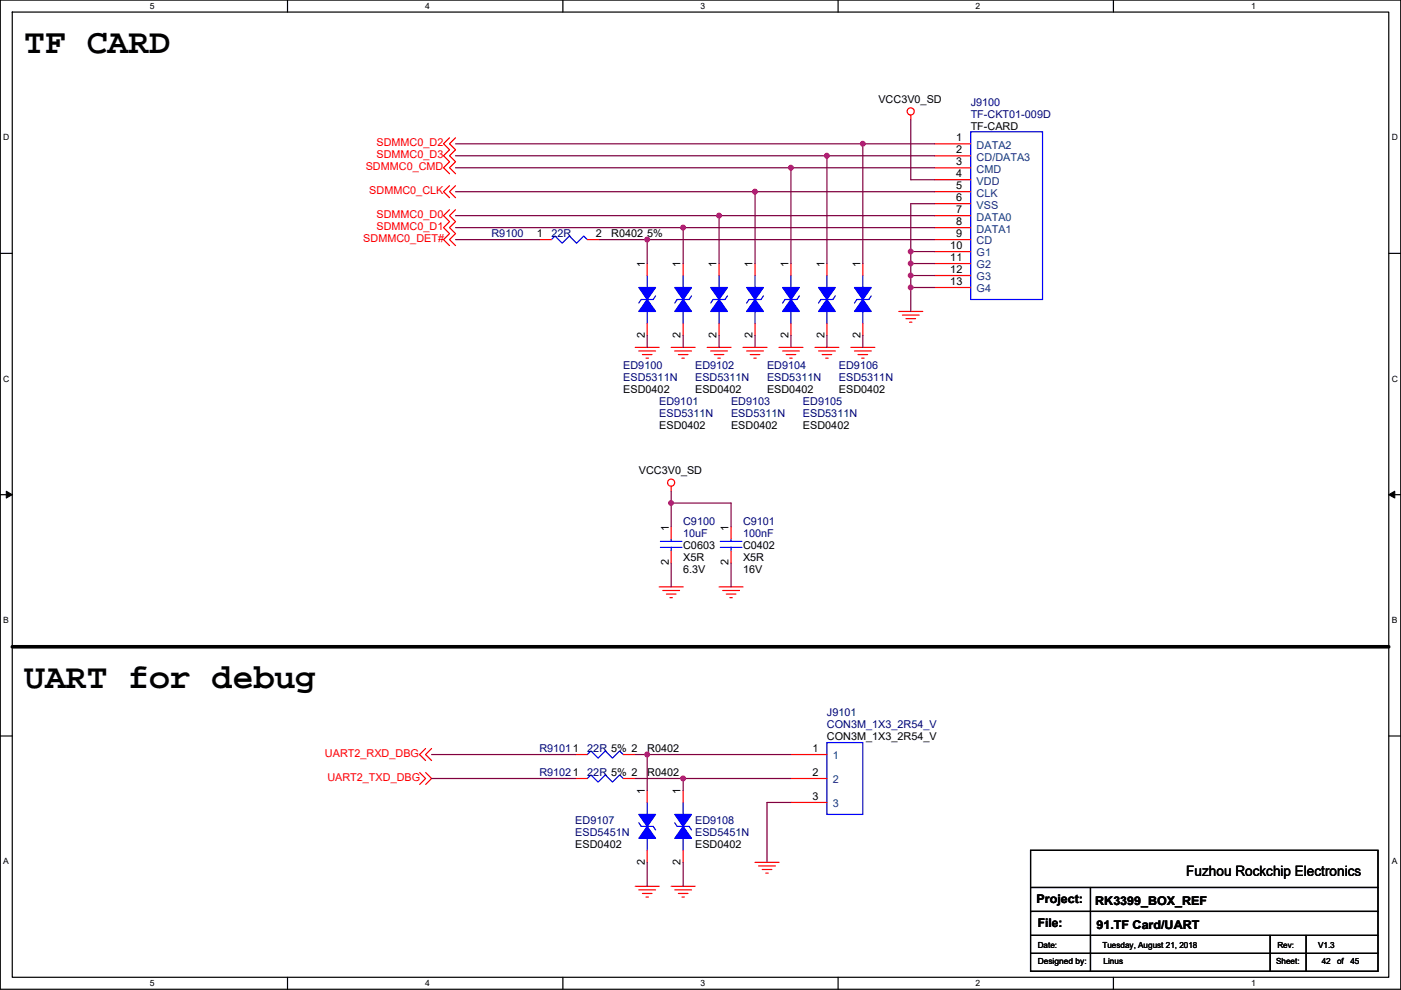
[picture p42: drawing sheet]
<svg xmlns="http://www.w3.org/2000/svg" width="297mm" height="210mm" viewBox="0 0 297 210" stroke-linecap="round" stroke-linejoin="round" font-family="sans-serif">
<defs><g id="words">
<g font-size="7.4">
<text x="5.1" y="11.2">TF CARD</text>
<text x="5.1" y="145.9">UART for debug</text>
</g>
<text font-size="3" x="251.5" y="185.9">Fuzhou Rockchip Electronics</text>
<g font-size="2.5">
<text x="219.8" y="191.6">Project:</text>
<text x="232.2" y="191.9">RK3399_BOX_REF</text>
<text x="220" y="196.7">File:</text>
<text x="232.5" y="197">91.TF Card/UART</text>
</g>
<g font-size="2.3">
<text x="186.2" y="21.9">VCC3V0_SD</text>
<text x="202.8" y="30">1</text>
<text x="205.8" y="27.5">TF-CARD</text>
<text x="202.8" y="32.5">2</text>
<text x="202.8" y="35.1">3</text>
<text x="202.8" y="37.6">4</text>
<text x="202.8" y="40.1">5</text>
<text x="202.8" y="42.7">6</text>
<text x="202.8" y="45.2">7</text>
<text x="202.8" y="47.8">8</text>
<text x="113.9" y="50.3">1</text>
<text x="126.3" y="50.3">2</text>
<text x="129.6" y="50.3">R0402 5%</text>
<text x="201.5" y="52.8">10</text>
<text x="202.8" y="50.3">9</text>
<text x="136.7" y="56.7" transform="rotate(-90 136.7 56.7)">1</text>
<text x="144.3" y="56.7" transform="rotate(-90 144.3 56.7)">1</text>
<text x="151.9" y="56.7" transform="rotate(-90 151.9 56.7)">1</text>
<text x="159.6" y="56.7" transform="rotate(-90 159.6 56.7)">1</text>
<text x="167.2" y="56.7" transform="rotate(-90 167.2 56.7)">1</text>
<text x="174.8" y="56.7" transform="rotate(-90 174.8 56.7)">1</text>
<text x="182.4" y="56.7" transform="rotate(-90 182.4 56.7)">1</text>
<text x="201.5" y="55.4">11</text>
<text x="201.5" y="57.9">12</text>
<text x="201.5" y="60.5">13</text>
<text x="136.7" y="71.7" transform="rotate(-90 136.7 71.7)">2</text>
<text x="144.3" y="71.7" transform="rotate(-90 144.3 71.7)">2</text>
<text x="151.9" y="71.7" transform="rotate(-90 151.9 71.7)">2</text>
<text x="159.6" y="71.7" transform="rotate(-90 159.6 71.7)">2</text>
<text x="167.2" y="71.7" transform="rotate(-90 167.2 71.7)">2</text>
<text x="174.8" y="71.7" transform="rotate(-90 174.8 71.7)">2</text>
<text x="182.4" y="71.7" transform="rotate(-90 182.4 71.7)">2</text>
<text x="132.1" y="83.4">ESD0402</text>
<text x="147.4" y="83.4">ESD0402</text>
<text x="162.6" y="83.4">ESD0402</text>
<text x="177.9" y="83.4">ESD0402</text>
<text x="139.8" y="91">ESD0402</text>
<text x="155" y="91">ESD0402</text>
<text x="170.2" y="91">ESD0402</text>
<text x="135.4" y="100.6">VCC3V0_SD</text>
<text x="141.8" y="112.5" transform="rotate(-90 141.8 112.5)">1</text>
<text x="154.5" y="112.5" transform="rotate(-90 154.5 112.5)">1</text>
<text x="141.8" y="119.9" transform="rotate(-90 141.8 119.9)">2</text>
<text x="144.8" y="116.4">C0603</text>
<text x="144.8" y="118.9">X5R</text>
<text x="154.5" y="119.9" transform="rotate(-90 154.5 119.9)">2</text>
<text x="157.5" y="116.4">C0402</text>
<text x="157.5" y="118.9">X5R</text>
<text x="144.8" y="121.5">6.3V</text>
<text x="157.5" y="121.5">16V</text>
<text x="137.2" y="159.6">R0402</text>
<text x="172.3" y="159.5">1</text>
<text x="175.3" y="157">CON3M_1X3_2R54_V</text>
<text x="137.2" y="164.6">R0402</text>
<text x="172.3" y="164.6">2</text>
<text x="136.7" y="168.4" transform="rotate(-90 136.7 168.4)">1</text>
<text x="144.3" y="168.4" transform="rotate(-90 144.3 168.4)">1</text>
<text x="172.3" y="169.7">3</text>
<text x="122" y="179.9">ESD0402</text>
<text x="147.4" y="179.9">ESD0402</text>
<text x="136.7" y="183.4" transform="rotate(-90 136.7 183.4)">2</text>
<text x="144.3" y="183.4" transform="rotate(-90 144.3 183.4)">2</text>
</g>
<g font-size="2.3" fill="#000080">
<text x="205.8" y="22.4">J9100</text>
<text x="205.8" y="24.9">TF-CKT01-009D</text>
<text x="104.2" y="50.3">R9100</text>
<text x="116.9" y="50.3">22R</text>
<text x="132.1" y="78.3">ED9100</text>
<text x="132.1" y="80.8">ESD5311N</text>
<text x="147.4" y="78.3">ED9102</text>
<text x="147.4" y="80.8">ESD5311N</text>
<text x="162.6" y="78.3">ED9104</text>
<text x="162.6" y="80.8">ESD5311N</text>
<text x="177.9" y="78.3">ED9106</text>
<text x="177.9" y="80.8">ESD5311N</text>
<text x="139.8" y="85.9">ED9101</text>
<text x="139.8" y="88.4">ESD5311N</text>
<text x="155" y="85.9">ED9103</text>
<text x="155" y="88.4">ESD5311N</text>
<text x="170.2" y="85.9">ED9105</text>
<text x="170.2" y="88.4">ESD5311N</text>
<text x="144.8" y="111.3">C9100</text>
<text x="144.8" y="113.8">10uF</text>
<text x="157.5" y="111.3">C9101</text>
<text x="157.5" y="113.8">100nF</text>
<text x="175.3" y="151.9">J9101</text>
<text x="175.3" y="154.5">CON3M_1X3_2R54_V</text>
<text x="114.4" y="159.6">R91011</text>
<text x="124.5" y="159.6">22R 5% 2</text>
<text x="114.4" y="164.6">R91021</text>
<text x="124.5" y="164.6">22R 5% 2</text>
<text x="122" y="174.8">ED9107</text>
<text x="122" y="177.3">ESD5451N</text>
<text x="147.4" y="174.8">ED9108</text>
<text x="147.4" y="177.3">ESD5451N</text>
</g>
<g font-size="2.3" fill="#f00">
<text x="79.8" y="31">SDMMC0_D2</text>
<text x="79.8" y="33.6">SDMMC0_D3</text>
<text x="77.5" y="36.1">SDMMC0_CMD</text>
<text x="78.3" y="41.2">SDMMC0_CLK</text>
<text x="79.8" y="46.3">SDMMC0_D0</text>
<text x="77" y="51.4">SDMMC0_DET#</text>
<text x="79.8" y="48.8">SDMMC0_D1</text>
<text x="68.9" y="160.6">UART2_RXD_DBG</text>
<text x="69.4" y="165.7">UART2_TXD_DBG</text>
</g>
<g font-size="2.3" fill="#004080">
<text x="207.1" y="34.1">CD/DATA3</text>
<text x="207.1" y="31.5">DATA2</text>
<text x="207.1" y="36.6">CMD</text>
<text x="207.1" y="39.2">VDD</text>
<text x="207.1" y="41.7">CLK</text>
<text x="207.1" y="44.2">VSS</text>
<text x="207.1" y="46.8">DATA0</text>
<text x="207.1" y="49.3">DATA1</text>
<text x="207.1" y="51.9">CD</text>
<text x="207.1" y="54.4">G1</text>
<text x="207.1" y="56.9">G2</text>
<text x="207.1" y="59.5">G3</text>
<text x="207.1" y="62">G4</text>
<text x="176.6" y="161.1">1</text>
<text x="176.6" y="166.2">2</text>
<text x="176.6" y="171.2">3</text>
</g>
<g font-size="1.8">
<text x="31.8" y="1.9">5</text>
<text x="90.1" y="1.9">4</text>
<text x="148.5" y="1.9">3</text>
<text x="206.9" y="1.9">2</text>
<text x="265.2" y="1.9">1</text>
<text x=".7" y="29.8">D</text>
<text x="295.1" y="29.8">D</text>
<text x=".7" y="81">C</text>
<text x="295.1" y="81">C</text>
<text x=".7" y="132.1">B</text>
<text x="295.1" y="132.1">B</text>
<text x=".7" y="183.3">A</text>
<text x="295.1" y="183.3">A</text>
<text x="220" y="201">Date:</text>
<text x="233.7" y="201">Tuesday, August 21, 2018</text>
<text x="270.8" y="201">Rev:</text>
<text x="279.5" y="201">V1.3</text>
<text x="31.8" y="209.2">5</text>
<text x="90.1" y="209.2">4</text>
<text x="148.5" y="209.2">3</text>
<text x="206.9" y="209.2">2</text>
<text x="220" y="204.6">Designed by:</text>
<text x="234" y="204.6">Linus</text>
<text x="265.2" y="209.2">1</text>
<text x="270.6" y="204.6">Sheet:</text>
<text x="280.2" y="204.6">42</text>
<text x="283.5" y="204.6">of</text>
<text x="286.3" y="204.6">45</text>
</g>
</g></defs>
<path d="M.1 0h296.9v209.8h-296.9zM2.6 2.6h291.8v204.7h-291.8z" fill="none" stroke="#000" stroke-width=".25"/>
<g fill="#fff">
<path d="M31.8 .3h1v2h-1z"/>
<path d="M31.8 207.5h1v2.1h-1z"/>
</g>
<path d="M61 0v2.6M61 207.3v2.5" fill="none" stroke="#000" stroke-width=".25"/>
<g fill="#fff">
<path d="M90.1 .3h1v2h-1z"/>
<path d="M90.1 207.5h1v2.1h-1z"/>
</g>
<path d="M119.3 0v2.6M119.3 207.3v2.5" fill="none" stroke="#000" stroke-width=".25"/>
<g fill="#fff">
<path d="M148.5 .3h1v2h-1z"/>
<path d="M148.5 207.5h1v2.1h-1z"/>
</g>
<path d="M177.7 0v2.6M177.7 207.3v2.5" fill="none" stroke="#000" stroke-width=".25"/>
<g fill="#fff">
<path d="M206.9 .3h1v2h-1z"/>
<path d="M206.9 207.5h1v2.1h-1z"/>
</g>
<path d="M236.1 0v2.6M236.1 207.3v2.5" fill="none" stroke="#000" stroke-width=".25"/>
<g fill="#fff">
<path d="M265.2 .3h1v2h-1z"/>
<path d="M265.2 207.5h1v2.1h-1z"/>
<path d="M.7 28.2h1.3v2h-1.3z"/>
<path d="M295.1 28.2h1.3v2h-1.3z"/>
<path d="M.7 79.3h1.3v2.1h-1.3z"/>
<path d="M295.1 79.3h1.3v2.1h-1.3z"/>
</g>
<path d="M.1 53.7h2.5M294.4 53.7h2.6" fill="none" stroke="#000" stroke-width=".25"/>
<g fill="#fff">
<path d="M.7 130.5h1.2v2h-1.2z"/>
<path d="M295.1 130.5h1.2v2h-1.2z"/>
</g>
<path d="M.1 104.9h2.5M294.4 104.9h2.6" fill="none" stroke="#000" stroke-width=".25"/>
<path d="M1.3 104.2l1.3 .7-1.3 .7zM294.4 104.9l1.3-.7v1.4z" fill="#000" stroke="#000" stroke-width=".21"/>
<g fill="#fff">
<path d="M.7 181.7h1.2v2h-1.2z"/>
<path d="M295.1 181.7h1.2v2h-1.2z"/>
</g>
<path d="M.1 156.1h2.5M294.4 156.1h2.6M218.5 188.2h73.7M218.5 193.3h73.7M218.5 198.4h73.7M218.5 180.4h73.7v25.6h-73.7zM231.2 188.2v17.8M269.3 198.4v7.6M276.9 198.4v7.6M218.5 202.2h73.7" fill="none" stroke="#000" stroke-width=".25"/>
<path d="M2.6 137.2h291.8" fill="none" stroke="#000" stroke-width=".76"/>
<g fill="none" stroke="#f00" stroke-width=".25">
<path d="M95.3 29.2l-1.3 1.3 1.3 1.3-1.3 1.2 1.3 1.3-1.3 1.3 1.3 1.3M95.3 39.4l-1.3 1.3 1.3 1.2M96.6 29.2l-1.3 1.3 1.3 1.3-1.3 1.2 1.3 1.3-1.3 1.3 1.3 1.3M96.6 39.4l-1.3 1.3 1.3 1.2M193.1 24.4v1M198.2 33h7.6M198.2 35.6h7.6M198.2 38.1h7.6M198.2 30.5h7.6M95.3 44.5l-1.3 1.2 1.3 1.3-1.3 1.3 1.3 1.3-1.3 1.2 1.3 1.3M96.6 44.5l-1.3 1.2 1.3 1.3-1.3 1.3 1.3 1.3-1.3 1.2 1.3 1.3M114.4 50.8h2.5"/>
<path d="M124.5 50.8h2.6M137.2 55.9v2.5M144.8 55.9v2.5M152.5 55.9v2.5M160.1 55.9v2.5M167.7 55.9v2.5M175.3 55.9v2.5M182.9 55.9v2.5M198.2 40.7h7.6M198.2 43.2h7.6M198.2 45.7h7.6M198.2 48.3h7.6"/>
<path d="M198.2 50.8h7.6M198.2 53.4h7.6M198.2 55.9h7.6M198.2 58.4h7.6M134.7 73.7h5.1M135.4 74.4h3.6M136.2 75.2h2M137 76h.5M137.2 68.6v2.5M142.3 73.7h5.1M143.1 74.4h3.5M143.8 75.2h2.1"/>
<path d="M144.6 76h.5M144.8 68.6v2.5M149.9 73.7h5.1M150.7 74.4h3.5M151.4 75.2h2.1M152.2 76h.5M152.5 68.6v2.5M157.5 73.7h5.1M158.3 74.4h3.6M159.1 75.2h2M159.8 76h.5M160.1 68.6v2.5"/>
<path d="M165.2 73.7h5M165.9 74.4h3.6M166.7 75.2h2M167.4 76h.6M167.7 68.6v2.5M172.8 73.7h5.1M173.5 74.4h3.6M174.3 75.2h2M175.1 76h.5M175.3 68.6v2.5M180.4 73.7h5.1M181.2 74.4h3.5"/>
<path d="M181.9 75.2h2.1M182.7 76h.5M182.9 68.6v2.5M190.6 66.1h5M191.3 66.8h3.6M192.1 67.6h2M192.8 68.3h.6M198.2 61h7.6M142.3 103.1v1.1M142.3 111.8v2.5M142.3 116.9v2.5M155 111.8v2.5"/>
<path d="M155 116.9v2.5M139.8 124.5h5M140.5 125.2h3.6M141.3 126h2M142 126.8h.6M152.5 124.5h5M153.2 125.2h3.6M154 126h2M154.7 126.8h.6M90.2 158.8l-1.2 1.2 1.2 1.3M91.5 158.8l-1.3 1.2 1.3 1.3M89 163.9l1.2 1.2-1.2 1.3"/>
<path d="M90.2 163.9l1.3 1.2-1.3 1.3M122 165.1h2.5M122 160h2.5M132.1 165.1h2.6M132.1 160h2.6M137.2 167.7v2.5M144.8 167.7v2.5M167.7 160h7.6M167.7 165.1h7.6M167.7 170.2h7.6M134.7 188h5.1M135.4 188.7h3.6"/>
<path d="M136.2 189.5h2M137 190.3h.5M137.2 180.4v2.5M142.3 188h5.1M143.1 188.7h3.5M143.8 189.5h2.1M144.6 190.3h.5M144.8 180.4v2.5M160.1 182.9h5.1M160.8 183.7h3.6M161.6 184.4h2M162.4 185.2h.5"/>
<circle cx="193.1" cy="23.6" r=".76"/>
<circle cx="142.3" cy="102.4" r=".76"/>
</g>
<g fill="none" stroke="#00f" stroke-width=".25">
<path d="M205.8 28h15.2v35.5h-15.2zM116.9 50.8l.8-.7 1.5 1.5 1.5-1.5 1.5 1.5 1.6-1.5 .7 .7M137.2 58.4v2.6M144.8 58.4v2.6M152.5 58.4v2.6M160.1 58.4v2.6M167.7 58.4v2.6M175.3 58.4v2.6M182.9 58.4v2.6M137.2 66.1v2.5M139 62.8l-.5 .7h-2.5l-.6 .8M144.8 66.1v2.5"/>
<path d="M146.6 62.8l-.5 .7h-2.5l-.5 .8M152.5 66.1v2.5M154.2 62.8l-.5 .7h-2.5l-.5 .8M160.1 66.1v2.5M161.9 62.8l-.5 .7h-2.6l-.5 .8M167.7 66.1v2.5M169.5 62.8l-.5 .7h-2.6l-.5 .8M175.3 66.1v2.5M177.1 62.8l-.5 .7h-2.6l-.5 .8M182.9 66.1v2.5M184.7 62.8l-.5 .7h-2.5l-.5 .8M140 116.1h4.6"/>
<path d="M140 114.8h4.6M142.3 114.3v.5M142.3 116.1v.8M152.7 116.1h4.6M152.7 114.8h4.6M155 114.3v.5M155 116.1v.8M175.3 157.5h7.6v15.2h-7.6zM124.5 165.1l.8-.7 1.5 1.5 1.5-1.5 1.6 1.5 1.5-1.5 .7 .7M124.5 160l.8-.7 1.5 1.5 1.5-1.5 1.6 1.5 1.5-1.5 .7 .7M135.4 174.5l.6 .8h2.5l.5 .7M137.2 170.2v2.5"/>
<path d="M137.2 177.8v2.6M143.1 174.5l.5 .8h2.5l.5 .7M144.8 170.2v2.5M144.8 177.8v2.6"/>
</g>
<g fill="#00f" stroke="#00f" stroke-width=".25">
<path d="M150.7 61h3.5l-1.7 2.5z" fill-rule="evenodd"/>
<path d="M152.5 63.5l1.7 2.6h-3.5z" fill-rule="evenodd"/>
<path d="M173.5 61h3.6l-1.8 2.5z" fill-rule="evenodd"/>
<path d="M175.3 63.5l1.8 2.6h-3.6z" fill-rule="evenodd"/>
<path d="M181.2 61h3.5l-1.8 2.5z" fill-rule="evenodd"/>
<path d="M182.9 63.5l1.8 2.6h-3.5z" fill-rule="evenodd"/>
<path d="M158.3 61h3.6l-1.8 2.5z" fill-rule="evenodd"/>
<path d="M160.1 63.5l1.8 2.6h-3.6z" fill-rule="evenodd"/>
<path d="M143.1 61h3.5l-1.8 2.5z" fill-rule="evenodd"/>
<path d="M144.8 63.5l1.8 2.6h-3.5z" fill-rule="evenodd"/>
<path d="M143.1 172.7h3.5l-1.8 2.6z" fill-rule="evenodd"/>
<path d="M144.8 175.3l1.8 2.5h-3.5z" fill-rule="evenodd"/>
<path d="M135.4 172.7h3.6l-1.8 2.6z" fill-rule="evenodd"/>
<path d="M137.2 175.3l1.8 2.5h-3.6z" fill-rule="evenodd"/>
<path d="M165.9 61h3.6l-1.8 2.5z" fill-rule="evenodd"/>
<path d="M167.7 63.5l1.8 2.6h-3.6z" fill-rule="evenodd"/>
<path d="M135.4 61h3.6l-1.8 2.5z" fill-rule="evenodd"/>
<path d="M137.2 63.5l1.8 2.6h-3.6z" fill-rule="evenodd"/>
</g>
<g fill="none" stroke="#800040" stroke-width=".25">
<path d="M96.6 30.5h86.3M96.6 35.6h71.1M96.6 33h78.7M167.7 35.6h30.5M167.7 35.6v20.3M175.3 33v22.9M175.3 33h22.9M182.9 30.5v25.4M182.9 30.5h15.3M193.1 25.4v12.7h5.1M96.6 40.7h101.6M96.6 45.7h55.9"/>
<path d="M96.6 48.3h48.2M96.6 50.8h17.8M127.1 50.8h10.1M137.2 50.8v5.1M137.2 50.8h61M144.8 48.3v7.6M144.8 48.3h53.4M152.5 45.7v10.2M152.5 45.7h45.7M160.1 40.7v15.2M193.1 58.4v2.6M193.1 53.4v2.5"/>
<path d="M193.1 55.9v2.5M193.1 55.9h5.1M193.1 58.4h5.1M193.1 53.4h5.1M198.2 43.2h-5.1v10.2M137.2 71.1v2.6M144.8 71.1v2.6M152.5 71.1v2.6M160.1 71.1v2.6M167.7 71.1v2.6M175.3 71.1v2.6M182.9 71.1v2.6"/>
<path d="M193.1 61v5.1M193.1 61h5.1M142.3 106.7v5.1M142.3 119.4v5.1M142.3 104.2v2.5M142.3 106.7h12.7v5.1M155 119.4v5.1M91.5 165.1h30.5M91.5 160h30.5M134.7 160h2.5M134.7 165.1h10.1M137.2 160v7.7"/>
<path d="M137.2 160h30.5M144.8 165.1h22.9M144.8 165.1v2.6M167.7 170.2h-5.1v12.7M137.2 182.9v5.1M144.8 182.9v5.1"/>
</g>
<g fill="#f0f" stroke="#f0f" stroke-width=".25">
<circle cx="142.3" cy="106.7" r=".5"/>
<circle cx="193.1" cy="61" r=".5"/>
<circle cx="137.2" cy="50.8" r=".5"/>
<circle cx="193.1" cy="55.9" r=".5"/>
<circle cx="193.1" cy="53.3" r=".5"/>
<circle cx="144.8" cy="48.3" r=".5"/>
<circle cx="193.1" cy="58.4" r=".5"/>
<circle cx="160.1" cy="40.6" r=".5"/>
<circle cx="182.9" cy="30.5" r=".5"/>
<circle cx="175.3" cy="33" r=".5"/>
<circle cx="167.7" cy="35.6" r=".5"/>
<circle cx="152.4" cy="45.7" r=".5"/>
<circle cx="144.8" cy="165.1" r=".5"/>
<circle cx="137.2" cy="160" r=".5"/>
</g>
<use href="#words"/>
</svg>
